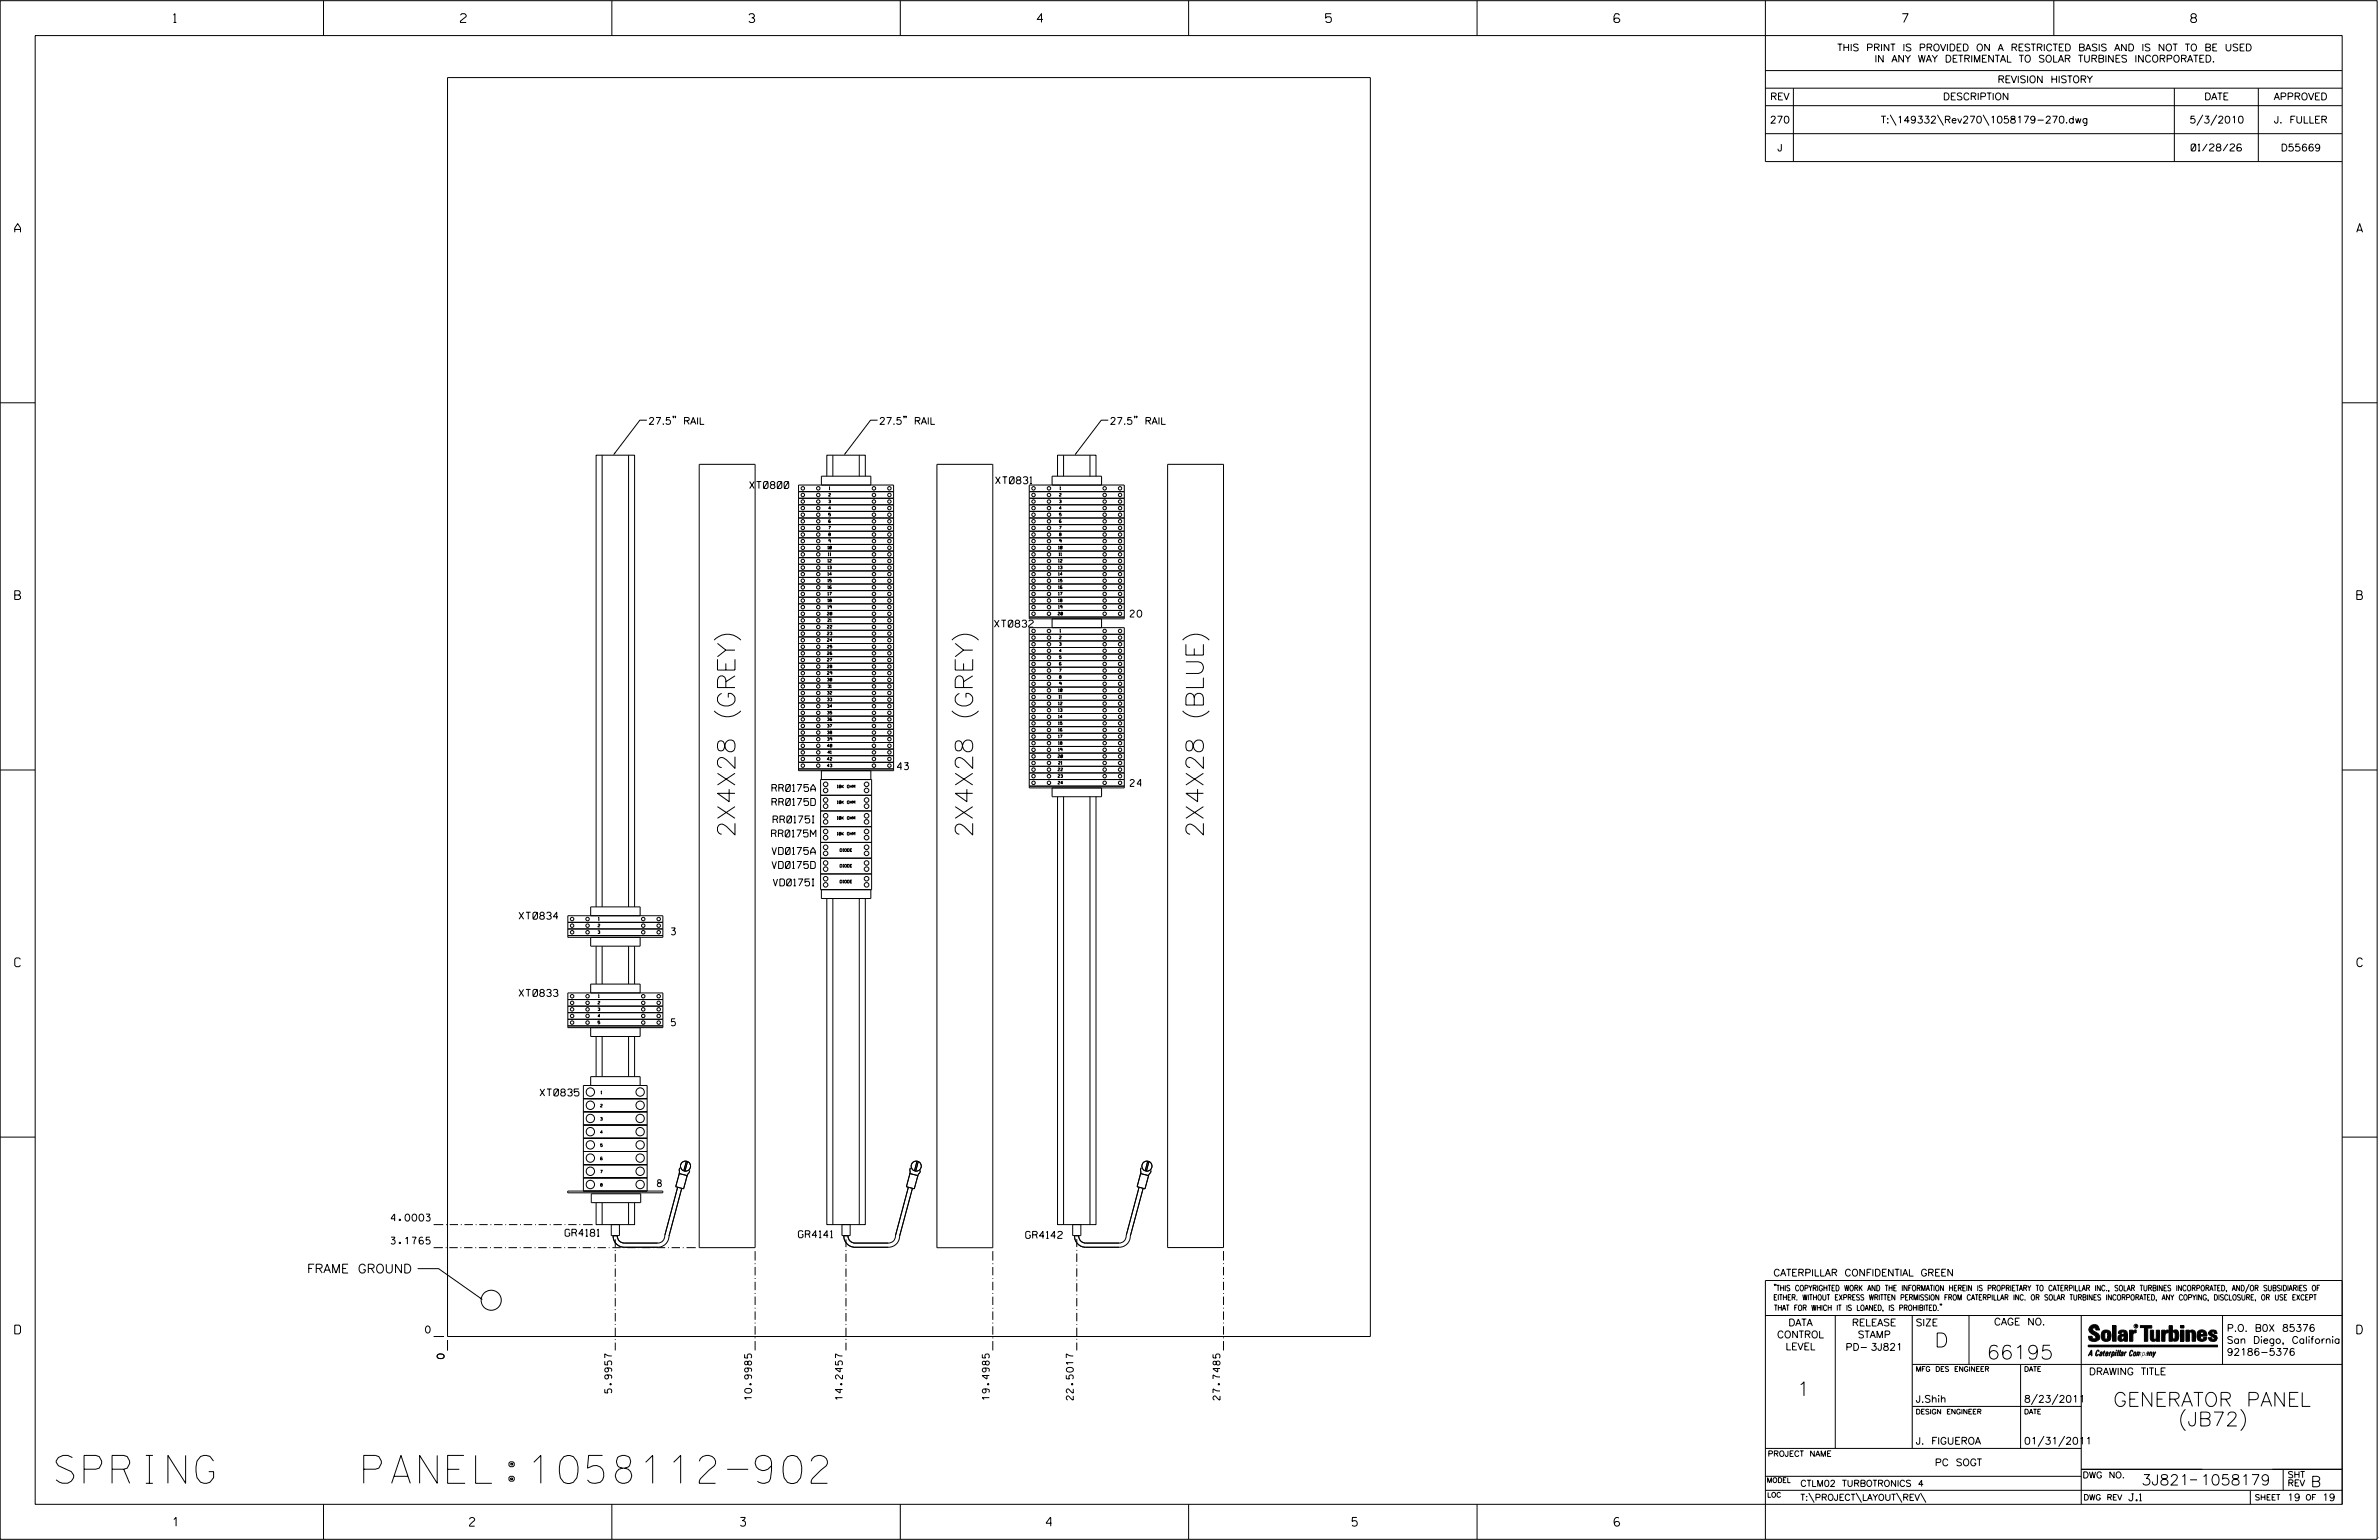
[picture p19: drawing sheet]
<svg xmlns="http://www.w3.org/2000/svg" width="864mm" height="559mm" viewBox="0 0 864 559" stroke-linecap="round" stroke-linejoin="round" font-family="sans-serif">
<defs><g id="words">
<g font-size="10.2">
<text x="20.4" y="538.2">SPRING</text>
<text x="132" y="538.2">PANEL:1058112-902</text>
</g>
<g font-size="6.3">
<text x="266.8" y="303.9" transform="rotate(-90 266.8 303.9)">2X4X28 (GREY)</text>
<text x="353.1" y="303.9" transform="rotate(-90 353.1 303.9)">2X4X28 (GREY)</text>
<text x="436.8" y="303.9" transform="rotate(-90 436.8 303.9)">2X4X28 (BLUE)</text>
</g>
<g font-size="5.1">
<text x="702.3" y="488.8">D</text>
<text x="721.2" y="493.2">66195</text>
<text x="652.2" y="506.5">1</text>
<text x="767.1" y="510.3">GENERATOR PANEL</text>
<text x="790.7" y="517.4">(JB72)</text>
</g>
<g font-size="3.8">
<text x="777.4" y="538.9">3J821</text>
<text x="798.8" y="538.9">1058179</text>
<text x="838.8" y="539.5">B</text>
</g>
<g font-size="3.2">
<text x="63" y="8.2">1</text>
<text x="167.2" y="8.2">2</text>
<text x="271.8" y="8.2">3</text>
<text x="376.5" y="8.2">4</text>
<text x="481.2" y="8.2">5</text>
<text x="690.6" y="8.2">7</text>
<text x="795.3" y="8.2">8</text>
<text x="5.4" y="84.3">A</text>
<text x="855.5" y="84.3">A</text>
<text x="5.4" y="217.5">B</text>
<text x="855.6" y="217.5">B</text>
<text x="5.4" y="350.8">C</text>
<text x="855.6" y="350.8">C</text>
<text x="111.5" y="461.9">FRAME GROUND</text>
<text x="5.4" y="484">D</text>
<text x="855.6" y="484">D</text>
<text x="62.8" y="553.8">1</text>
<text x="170.4" y="553.8">2</text>
<text x="268.8" y="553.8">3</text>
<text x="379.8" y="553.8">4</text>
<text x="490.8" y="553.8">5</text>
<text x="585.9" y="553.8">6</text>
</g>
<g font-size="2.5">
<text x="666.9" y="18.5">THIS PRINT IS PROVIDED ON A RESTRICTED BASIS AND IS NOT TO BE USED</text>
<text x="680.5" y="22.6">IN ANY WAY DETRIMENTAL TO SOLAR TURBINES INCORPORATED.</text>
<text x="725.1" y="30">REVISION HISTORY</text>
<text x="642.6" y="36.3">REV</text>
<text x="705.3" y="36.3">DESCRIPTION</text>
<text x="800.2" y="36.3">DATE</text>
<text x="825.4" y="36.3">APPROVED</text>
<text x="642.5" y="44.7">270</text>
<text x="682.8" y="44.7">T:\149332\Rev270\1058179-270.dwg</text>
<text x="794.8" y="44.7">5/3/2010</text>
<text x="825.5" y="44.7">J. FULLER</text>
<text x="645.2" y="54.8">J</text>
<text x="795.4" y="54.8">01/28/26</text>
<text x="827.9" y="54.8">D55669</text>
<text x="235.3" y="154">27.5&quot; RAIL</text>
<text x="319.1" y="154">27.5&quot; RAIL</text>
<text x="402.8" y="154">27.5&quot; RAIL</text>
<text x="272.1" y="177.3">XT0800</text>
<text x="361.4" y="175.5">XT0831</text>
<text x="361" y="227.6">XT0832</text>
<text x="410.2" y="223.9">20</text>
<text x="325.7" y="279.3">43</text>
<text x="280.2" y="287.2">RR0175A</text>
<text x="410.2" y="285.4">24</text>
<text x="280.2" y="292.3">RR0175D</text>
<text x="280.6" y="298.6">RR0175I</text>
<text x="280.1" y="303.7">RR0175M</text>
<text x="280.3" y="310">VD0175A</text>
<text x="280.3" y="315.1">VD0175D</text>
<text x="280.7" y="321.5">VD0175I</text>
<text x="188.4" y="333.6">XT0834</text>
<text x="243.7" y="339.2">3</text>
<text x="188.4" y="361.5">XT0833</text>
<text x="243.7" y="372.2">5</text>
<text x="196" y="397.7">XT0835</text>
<text x="238.6" y="430.6">8</text>
<text x="142" y="443.1">4.0003</text>
<text x="205.1" y="448.6">GR4181</text>
<text x="289.8" y="449.1">GR4141</text>
<text x="372.4" y="449.4">GR4142</text>
<text x="142" y="451.4">3.1765</text>
<text x="643.8" y="463">CATERPILLAR CONFIDENTIAL GREEN</text>
<text x="154.5" y="483.7">0</text>
<text x="645.1" y="485.5">CONTROL</text>
<text x="649.2" y="481.1">DATA</text>
<text x="672.3" y="481.1">RELEASE</text>
<text x="674.4" y="485.5">STAMP</text>
<text x="695.4" y="481.1">SIZE</text>
<text x="723.8" y="480.8">CAGE NO.</text>
<text x="808.4" y="483.1">P.O. B0X 85376</text>
<text x="648.2" y="489.8">LEVEL</text>
<text x="669.9" y="490">PD- 3J821</text>
<text x="808.4" y="487.5">San Diego, California</text>
<text x="808.4" y="491.8">92186-5376</text>
<text x="161.2" y="493" transform="rotate(-90 161.2 493)">0</text>
<text x="758.3" y="498.9">DRAWING TITLE</text>
<text x="222.1" y="505.5" transform="rotate(-90 222.1 505.5)">5.9957</text>
<text x="272.8" y="508" transform="rotate(-90 272.8 508)">10.9985</text>
<text x="305.8" y="508" transform="rotate(-90 305.8 508)">14.2457</text>
<text x="359.1" y="508" transform="rotate(-90 359.1 508)">19.4985</text>
<text x="389.6" y="508" transform="rotate(-90 389.6 508)">22.5017</text>
<text x="442.9" y="508" transform="rotate(-90 442.9 508)">27.7485</text>
<text x="695.4" y="508.9">J.Shih</text>
<text x="734.8" y="508.9">8/23/2011</text>
<text x="695.4" y="524.1">J. FIGUEROA</text>
<text x="734.8" y="524.1">01/31/2011</text>
<text x="702.4" y="531.9">PC SOGT</text>
<text x="772.8" y="544.6">J.1</text>
<text x="830.3" y="544.6">19</text>
<text x="843" y="544.6">19</text>
</g>
<g font-size="2.3">
<text x="653.5" y="539.4">CTLM02 TURBOTRONICS 4</text>
<text x="756" y="536.3">DWG NO.</text>
<text x="830.4" y="539.3">REV</text>
<text x="830.4" y="536.2">SHT</text>
<text x="653.5" y="544.5">T:\PROJECT\LAYOUT\REV\</text>
</g>
<g font-size="2">
<text x="643.8" y="468.4">&quot;THIS COPYRIGHTED WORK AND THE INFORMATION HEREIN IS PROPRIETARY TO CATERPILLAR INC., SOLAR TURBINES INCORPORATED, AND/OR SUBSIDIARIES OF</text>
<text x="643.8" y="471.8">EITHER. WITHOUT EXPRESS WRITTEN PERMISSION FROM CATERPILLAR INC. OR SOLAR TURBINES INCORPORATED, ANY COPYING, DISCLOSURE, OR USE EXCEPT</text>
<text x="644" y="475.6">THAT FOR WHICH IT IS LOANED, IS PROHIBITED.&quot;</text>
<text x="641.7" y="528.5">PROJECT NAME</text>
<text x="756.3" y="544.3">DWG REV</text>
<text x="818.5" y="544.3">SHEET</text>
<text x="836.9" y="544.3">OF</text>
</g>
<g font-size="1.8">
<text x="695.4" y="497.6">MFG DES ENGINEER</text>
<text x="734.8" y="497.6">DATE</text>
<text x="695.4" y="513.1">DESIGN ENGINEER</text>
<text x="734.8" y="513.1">DATE</text>
<text x="641.3" y="538">MODEL</text>
<text x="641.5" y="543.3">LOC</text>
</g>
<g font-size="1">
<text x="301" y="177.6">1</text>
<text x="384.7" y="177.6">1</text>
<text x="300.8" y="180">2</text>
<text x="300.8" y="182.4">3</text>
<text x="300.8" y="184.8">4</text>
<text x="384.6" y="180">2</text>
<text x="384.6" y="182.4">3</text>
<text x="384.6" y="184.8">4</text>
<text x="300.8" y="187.2">5</text>
<text x="384.6" y="187.2">5</text>
<text x="300.8" y="192">7</text>
<text x="300.8" y="194.4">8</text>
<text x="300.8" y="196.8">9</text>
<text x="384.6" y="192">7</text>
<text x="384.6" y="194.4">8</text>
<text x="384.6" y="196.8">9</text>
<text x="300.5" y="199.2">10</text>
<text x="300.5" y="204">12</text>
<text x="300.7" y="201.6">11</text>
<text x="384.2" y="199.2">10</text>
<text x="384.2" y="204">12</text>
<text x="384.4" y="201.6">11</text>
<text x="300.5" y="206.4">13</text>
<text x="300.5" y="208.8">14</text>
<text x="384.2" y="206.4">13</text>
<text x="384.2" y="208.8">14</text>
<text x="300.5" y="211.2">15</text>
<text x="300.5" y="213.6">16</text>
<text x="300.5" y="216">17</text>
<text x="384.2" y="211.2">15</text>
<text x="384.2" y="213.6">16</text>
<text x="384.2" y="216">17</text>
<text x="300.5" y="218.4">18</text>
<text x="300.5" y="220.8">19</text>
<text x="384.2" y="218.4">18</text>
<text x="384.2" y="220.8">19</text>
<text x="300.3" y="223.2">20</text>
<text x="300.3" y="228">22</text>
<text x="300.5" y="225.6">21</text>
<text x="384.1" y="223.2">20</text>
<text x="300.3" y="230.4">23</text>
<text x="300.3" y="232.7">24</text>
<text x="384.6" y="231.8">2</text>
<text x="384.7" y="229.4">1</text>
<text x="300.3" y="235.1">25</text>
<text x="300.3" y="237.5">26</text>
<text x="300.3" y="239.9">27</text>
<text x="384.6" y="234.2">3</text>
<text x="384.6" y="236.6">4</text>
<text x="384.6" y="239">5</text>
<text x="300.3" y="242.3">28</text>
<text x="300.3" y="244.7">29</text>
<text x="300.3" y="247.1">30</text>
<text x="300.3" y="251.9">32</text>
<text x="300.5" y="249.5">31</text>
<text x="384.2" y="251">10</text>
<text x="384.6" y="246.2">8</text>
<text x="384.6" y="248.6">9</text>
<text x="300.3" y="254.3">33</text>
<text x="300.3" y="256.7">34</text>
<text x="384.2" y="255.8">12</text>
<text x="384.4" y="253.4">11</text>
<text x="300.3" y="259.1">35</text>
<text x="300.3" y="261.5">36</text>
<text x="300.3" y="263.9">37</text>
<text x="384.2" y="258.1">13</text>
<text x="384.2" y="260.5">14</text>
<text x="384.2" y="262.9">15</text>
<text x="300.3" y="266.3">38</text>
<text x="300.3" y="268.7">39</text>
<text x="384.2" y="265.3">16</text>
<text x="384.2" y="267.7">17</text>
<text x="300.3" y="271.1">40</text>
<text x="300.3" y="275.9">42</text>
<text x="300.5" y="273.5">41</text>
<text x="384.1" y="274.9">20</text>
<text x="384.2" y="270.1">18</text>
<text x="384.2" y="272.5">19</text>
<text x="300.3" y="278.3">43</text>
<text x="384.1" y="279.7">22</text>
<text x="384.2" y="277.3">21</text>
<text x="303.9" y="285.9">10K OHM</text>
<text x="384.1" y="282.1">23</text>
<text x="384.1" y="284.5">24</text>
<text x="303.9" y="291.6">10K OHM</text>
<text x="303.9" y="297.3">10K OHM</text>
<text x="303.9" y="303">10K OHM</text>
<text x="305" y="309">DIODE</text>
<text x="305" y="314.7">DIODE</text>
<text x="305" y="320.4">DIODE</text>
<text x="217.2" y="333.9">1</text>
<text x="217.1" y="336.3">2</text>
<text x="217.1" y="338.7">3</text>
<text x="217.1" y="364.3">2</text>
<text x="217.2" y="361.9">1</text>
<text x="217.1" y="366.7">3</text>
<text x="217.1" y="369.1">4</text>
<text x="217.1" y="371.5">5</text>
<text x="218" y="401.7">2</text>
<text x="218.2" y="396.9">1</text>
<text x="218" y="406.5">3</text>
<text x="218" y="411.3">4</text>
<text x="218" y="416.1">5</text>
<text x="218" y="425.7">7</text>
<text x="218" y="430.5">8</text>
</g>
<text font-size=".9" x="775.1" y="481.7">R</text>
</g></defs>
<g fill="none" stroke="#000" stroke-width=".36">
<path d="M.1 .2h862.8v558.4h-862.8zM12.8 12.9h837.4v533h-837.4zM117.4 .2v12.7M222.1 .2v12.7M326.8 .2v12.7M431.5 .2v12.7M536.2 .2v12.7M587.9 5.5l-.5-.5h-1l-.5 1v1.7l.5 .4h1l.6-.4v-.6l-.6-.5h-1l-.5 .5M640.9 .2v58.4h209.3M745.6 .2v12.7M162.5 28.2h335v456.8h-335zM640.9 25.6h209.3"/>
<path d="M640.9 32h209.3M640.9 38.3h209.3M651 32v26.6M789.3 32v26.6M819.8 32v26.6M640.9 48.5h209.3M686.2 41.7l2.1 3.8M703.3 41.7l2.2 3.8M719.9 41.7l2.1 3.8M799.6 41.7l-2.1 3.8M804.7 41.7l-2.2 3.8M.1 146.2h12.7"/>
<path d="M234.8 152.5h-2.5l-9.5 12.5M244.5 151.1h-.2h.2l-.2 .6M245.3 151.1h-.3h.3l-.3 .6M318.6 152.5h-2.6l-9.5 12.5M328.3 151.1h-.3h.3l-.3 .6M329 151.1h-.2h.2l-.2 .6M402.3 152.5h-2.5l-9.5 12.5M412 151.1h-.2h.2l-.2 .6M412.8 151.1h-.3h.3l-.3 .6M850.2 146.2h12.7M218.6 165.2v163.9M228.2 165.2v163.9"/>
<path d="M253.8 168.5h20.3v284.2h-20.3zM289.9 178.4h34.5M298.2 176v-3.2h17.9v3.2M300.1 172.8v-7.6h14v7.6M302.3 165.2v7.6M311.9 165.2v7.6M340.1 168.5h20.3v284.3h-20.3zM373.6 178.4h34.5M381.9 176v-3.2h18v3.2M383.9 172.8v-7.6h14v7.6M386.1 165.2v7.6M395.7 165.2v7.6"/>
<path d="M423.9 168.5h20.2v284.2h-20.2zM289.9 180.8h34.5M289.9 183.2h34.5M289.9 185.6h34.5M289.9 188h34.5M289.9 190.4h34.5M289.9 192.8h34.5M289.9 195.2h34.5M289.9 197.6h34.5M289.9 200h34.5M301.4 188.8l-.4-.2-.2 .3v.6l.5 .1v-.5l-.5 .2M373.6 180.8h34.5"/>
<path d="M373.6 183.2h34.5M373.6 185.6h34.5M373.6 188h34.5M373.6 190.4h34.5M373.6 192.8h34.5M373.6 195.2h34.5M373.6 197.6h34.5M373.6 200h34.5M385.2 188.8l-.5-.2-.1 .3v.6l.5 .1v-.5l-.5 .2M289.9 202.4h34.5M289.9 204.8h34.5M289.9 207.2h34.5"/>
<path d="M289.9 209.5h34.5M289.9 211.9h34.5M289.9 214.3h34.5M289.9 216.7h34.5M289.9 219.1h34.5M373.6 202.4h34.5M373.6 204.8h34.5M373.6 207.2h34.5M373.6 209.5h34.5M373.6 211.9h34.5M373.6 214.3h34.5M373.6 216.7h34.5"/>
<path d="M373.6 219.1h34.5M259.3 232.3a6.5 6.5 0 0 1 9.6 0M289.9 221.5h34.5M289.9 223.9h34.5M289.9 226.3h34.5M289.9 228.7h34.5M289.9 231.1h34.5M289.9 233.5h34.5M289.9 235.9h34.5M289.9 238.3h34.5M345.5 232.3a6.5 6.5 0 0 1 9.7 0M373.6 224.5h34.5v-48.5h-34.5v48.6"/>
<path d="M373.6 221.5h34.5M373.6 223.9h34.5M373.6 230.2h34.5M373.6 232.6h34.5M373.6 234.9h34.5M373.6 237.3h34.5M373.6 239.7h34.5M381.9 224.5v3.3M399.9 224.5v3.3M429.3 232.3a6.5 6.5 0 0 1 9.7 0M259.3 258a6.5 6.5 0 0 0 9.6 0M289.9 240.7h34.5"/>
<path d="M289.9 243.1h34.5M289.9 245.5h34.5M289.9 247.9h34.5M289.9 250.3h34.5M289.9 252.7h34.5M289.9 255.1h34.5M289.9 257.5h34.5M289.9 259.9h34.5M345.5 258a6.5 6.5 0 0 0 9.7 0M373.6 242.1h34.5M373.6 244.5h34.5M373.6 246.9h34.5"/>
<path d="M373.6 249.3h34.5M373.6 251.7h34.5M373.6 254.1h34.5M373.6 256.5h34.5M373.6 258.9h34.5M384.6 242.7h.6l-.5 1.1M385.2 240.5l-.5-.2-.1 .9h.6l-.1-.3-.5 .2M429.3 258a6.5 6.5 0 0 0 9.7 0M.1 279.4h12.7M289.9 279h34.5M289.9 279.6h34.5v-103.6h-34.5v103.7M289.9 262.2h34.5"/>
<path d="M289.9 264.6h34.5M289.9 267h34.5M289.9 269.4h34.5M289.9 271.8h34.5M289.9 274.2h34.5M289.9 276.6h34.5M298.2 279.6v3.3M316.1 279.6v3.3M373.6 261.3h34.5M373.6 263.7h34.5M373.6 266.1h34.5M373.6 268.5h34.5"/>
<path d="M373.6 270.9h34.5M373.6 273.3h34.5M373.6 275.7h34.5M373.6 278.1h34.5M850.2 279.4h12.7M297.9 282.9h18.5v39.9h-18.5zM297.9 288.6h18.5M297.9 294.3h18.5M297.9 300h18.5M373.6 285.9h34.5v-58.1h-34.5v58.1M373.6 285.3h34.5M373.6 282.9h34.5"/>
<path d="M373.6 280.5h34.5M381.9 285.9v3.2h18v-3.2M383.9 289.1v155.3h14v-155.3M386.1 289.1v155.3M395.7 289.1v155.3M297.9 305.7h18.5M297.9 311.4h18.5M297.9 317.1h18.5M206.1 339.5h34.5M206.1 332.3h34.5v7.8h-34.5zM206.1 334.7h34.5M206.1 337.1h34.5"/>
<path d="M216.4 329.1v-163.9h14v163.9M232.4 332.3v-3.2h-18v3.2M300.1 326v118.4h14v-118.4M302.3 326v118.4M311.9 326v118.4M316.1 322.8v3.2h-17.9v-3.2M216.4 343.3v13.8M218.6 343.3v13.8M228.2 343.3v13.8M230.4 343.3v13.8M232.4 340.1v3.2h-18v-3.2M206.1 372.3h34.5"/>
<path d="M206.1 360.3h34.5v12.6h-34.5zM206.1 362.7h34.5M206.1 365.1h34.5M206.1 367.5h34.5M206.1 369.9h34.5M214.4 360.3v-3.2h18v3.2M214.4 372.9v3.2h18v-3.2M216.4 376.1v14.6M218.6 376.1v14.6M228.2 376.1v14.6M230.4 376.1v14.6M211.8 398.7h23.1"/>
<path d="M232.4 393.9v-3.2h-18v3.2M.1 412.6h12.7M211.8 403.4h23.1M211.8 408.2h23.1M211.8 413h23.1M211.8 417.8h23.1M850.2 412.6h12.7M206.1 432.8h34.5v-.6h-34.5v.7M211.8 432.2v-38.3h23.1v38.3M211.8 422.6h23.1M211.8 427.4h23.1M214.6 433.2h18v3.2h-18z"/>
<path d="M216.4 436.4v8h14v-8M218.6 436.4v8M218.6 420l-.4-.2-.2 .4v.5l.5 .2v-.5l-.5 .1M228.2 436.4v8M246 430.8l-4.6 17.3a2.69 2.69 0 0 1-2.6 3h-12.2a2.53 2.53 0 0 1-2.5-2.6h-1.5a4.1 4.1 0 0 0 4 4.1h12.2a4.1 4.1 0 0 0 4.1-4.1l4.6-17.3M246.6 425.8l2.8 .8-1.3 4.8-2.8-.8zM246.7 423.8l-.2 2.2M249.2 421.4l-1 3.5M249.6 421.5l-1 3.5M250.4 424.7l-1 2.1M329.7 430.8l-4.6 17.3a2.69 2.69 0 0 1-2.6 3h-12.1a2.53 2.53 0 0 1-2.6-2.6h-1.5a4.1 4.1 0 0 0 4.1 4.1h12.1a4 4 0 0 0 4.1-4.1l4.6-17.3M330.3 425.8l2.9 .8-1.3 4.8-2.9-.8z"/>
<path d="M330.5 423.8l-.2 2.2M332.9 421.4l-.9 3.5M333.3 421.5l-.9 3.5M334.1 424.7l-1 2.1M413.5 430.8l-4.6 17.3a2.69 2.69 0 0 1-2.6 3h-12.2a2.53 2.53 0 0 1-2.5-2.6h-1.5a4.1 4.1 0 0 0 4 4.1h12.2a4 4 0 0 0 4-4.1l4.7-17.3M414.1 425.8l2.8 .8-1.3 4.8-2.8-.8zM414.2 423.8l-.2 2.2M416.6 421.4l-.9 3.5M417.1 421.5l-1 3.5M417.9 424.7l-1 2.1M157.4 444.4h3.5M157.4 452.7h3.4"/>
<path d="M161.8 452.7h.3M161.9 444.4h.3M163.1 452.7h3.1M163.2 444.4h3.1M167.1 452.7h.4M167.3 444.4h.3M168.5 452.7h3M168.6 444.4h3.1M172.5 452.7h.4M172.7 444.4h.3M173.8 452.7h3.1M174 444.4h3"/>
<path d="M177.9 452.7h.3M178 444.4h.4M179.2 452.7h3.1M179.4 444.4h3M183.3 452.7h.3M183.4 444.4h.3M184.6 452.7h3.1M184.7 444.4h3.1M188.7 452.7h.3M188.8 444.4h.3M190 452.7h3M190.1 444.4h3.1"/>
<path d="M194.1 452.7h.3M194.2 444.4h.3M195.4 452.7h3M195.5 444.4h3M199.5 452.7h.2M199.6 444.4h.3M200.8 452.7h3M200.9 444.4h3M204.8 452.7h.3M205 444.4h.2M206.1 452.7h3.1M206.3 444.4h3"/>
<path d="M210.2 452.7h.3M210.3 444.4h.3M211.5 452.7h3.1M211.7 444.4h3.4M215.6 452.7h.3M216.9 452.7h3.1M221 452.7h.3M221.9 444.4h3v3.9h-3zM222.3 452.7h3M223.3 449.7v2.8M223.3 453.6v.3M223.3 454.9v3"/>
<path d="M223.3 459v.2M226.3 452.7h.4M227.6 452.7h3.1M231.7 452.7h.3M233 452.7h3.1M237.1 452.7h.3M238.4 452.7h3.1M242.5 452.7h.3M243.8 452.7h3M247.9 452.7h.3M249.2 452.7h3.4M274.1 454v3.4"/>
<path d="M274.1 458.4v.3M274.1 459.7v3.1M305.6 444.4h3v3.9h-3zM307.1 449.7v2.8M307.1 453.6v.3M307.1 454.9v3M307.1 459v.2M360.4 454v3.4M360.4 458.4v.3M360.4 459.7v3.1M389.4 444.4h3v3.9h-3zM390.9 449.6v2.9"/>
<path d="M390.9 453.5v.3M390.9 454.8v3.1M390.9 458.9v.3M444.1 454v3.4M444.1 458.4v.3M444.1 459.7v3M151.6 460.3h7.6l15.9 11.2M223.3 460.3v3M223.3 464.3v.3M223.3 465.7v3M223.3 469.7v.3M223.3 471v3.1"/>
<path d="M223.3 475.1v.3M223.3 476.4v3.1M274.1 463.8v.3M274.1 465.1v3M274.1 469.2v.3M274.1 470.5v3M274.1 474.5v.3M274.1 475.9v3M274.1 479.9v.3M307.1 460.3v3M307.1 464.3v.3M307.1 465.7v3"/>
<path d="M307.1 469.7v.3M307.1 471v3.1M307.1 475.1v.3M307.1 476.4v3.1M360.4 463.8v.3M360.4 465.1v3.1M360.4 469.2v.3M360.4 470.5v3M360.4 474.6v.3M360.4 475.9v3M360.4 479.9v.3M390.9 460.2v3.1"/>
<path d="M390.9 464.3v.3M390.9 465.6v3.1M390.9 469.7v.3M390.9 471v3M390.9 475.1v.3M390.9 476.4v3M444.1 463.8v.3M444.1 465.1v3M444.1 469.2v.2M444.1 470.5v3M444.1 474.5v.3M444.1 475.9v3"/>
<path d="M444.1 479.9v.3M640.9 477.3h209.3M644.2 466.1l-.1 .4M644.7 466.1l-.2 .4M666.2 477.3v48.3M694.2 477.3v48.3M704.4 473.3l-.1 .4M704.8 473.3l-.1 .4M714.8 477.3v17.8M755.5 477.3v68.6M806.8 477.3v17.8M816.5 466l-1.4 3.1"/>
<path d="M850.2 464.6h-209.3v94M850.2 464.8v81.1M157.4 485h3.8M162.5 486.2v3.8M223.3 480.5v.3M223.3 481.8v3M223.3 485.8v.4M223.3 487.2v2.8M274.1 481.2v3.1M274.1 485.3v.3M274.1 486.6v3.4M307.1 480.5v.3"/>
<path d="M307.1 481.8v3M307.1 485.8v.4M307.1 487.2v2.8M360.4 481.3v3M360.4 485.3v.3M360.4 486.6v3.4M390.9 480.4v.3M390.9 481.8v3M390.9 485.8v.3M390.9 487.2v2.8M444.1 481.2v3.1M444.1 485.3v.3"/>
<path d="M444.1 486.6v3.4M694.2 495.1h156M733.5 495.1v30.5M758.6 481.4a2.02 2.02 0 0 1 3.1-.1l.5 1.3h-1.3l-.2-.6-.4-.2-.6 .1-.1 .4 .4 .7a2.46 2.46 0 0 1 2.2 2.9 2.83 2.83 0 0 1-3.8 .3l-.3-1.3h1.3l.2 .7 .6 .3 .5-.2 .2-.5-.4-.6-1.9-1.2-.4-.9zM759.2 491.3h-.7l.7-1.2v1.9h.2l-.1-2.1-1.3 2.1 .5-.5h.7M761.3 490l.3-.2 .4 .3-.1 .3-.3-.4-.4 .3-.3 1.6h.4l.4-.5-.3 .6-.4 .1-.3-.4zM762.6 490.6l.5-.1-.1 1.4h-.9a.74 .74 0 0 1 .9-.8l-.3 .7-.5 .1 .2-.5 .6-.2v-.5l-.7 .2zM763 483.2a2.17 2.17 0 0 1 3.1 0l.3 1.4-.3 1.5a2.17 2.17 0 0 1-3.1 0l-.3-1.5zM763.6 490.5l.4-.4 .2 .6h-.3l-.3 .9 .2 .4-.3-.1zM764.1 483.7l.5-.4 .4 .3v2.2l-.4 .2-.5-.2zM764.6 491.1l.6 .2v-.7l-.4-.1-.4 .6-.1 .8h.6M764.6 491.1l-.1 .8h.4"/>
<path d="M764.6 482.6v.8M764.8 490.7l.4 .1v.3h-.6zM765 491.5l-.1 .4zM766 490.5l-.5 1.5zM766 490.8l.4-.3-.4 .4M766.9 481h1.3v5.7h-1.3zM767 490.8l.5 .1-.3 .8-.4 .2zM767.3 490.5h-.5l-.5 2M767.3 490.5a.8 .8 0 0 1 .2 1 .8 .8 0 0 1-.9 .4l-.1 .6M767.3 490.5l-.1 .2M768.1 490.5l-.4 1.5zM768.2 489.9h.3l-.1 .2h-.2z"/>
<path d="M769 489.9l-.5 2.1zM769.7 489.9l-.6 2.1zM770.1 491.4l.5-.3-.5 .8zM770.4 491.9h.1M770.6 491.1l.1-.4-.7 .2 .1-.3 .6-.1 .2 .3-.5 1.1M770.6 491.1a.74 .74 0 0 0-.8 .8h.6M771 484.8h-.7l-.3 .6 .4 .7 .5-.3 .1-2.4h-.8l-.1 .4h-1.2a1.71 1.71 0 0 1 1.8-1.3 1.71 1.71 0 0 1 1.6 1.4v2.8h-1.1l-.1-.6M771 484.2l-1.5 .1a1.41 1.41 0 0 0 0 2.4l.5 .1 1.1-.7M771.2 486.1h-.1M771.4 490.5l.1 .3 .4-.3-.9 1.5zM771.5 490.8h.1M773 482.7h1.2v.5l.5-.5 .7-.1v1h-.6l-.5 .4-.1 2.7h-1.2z"/>
<path d="M773.3 490.3l.6-.4 .4 .2-.1 .4-.3-.4a1.28 1.28 0 0 0-.5 1.8l.6-.4-.1 .4-.8 .1zM774.7 490.8l.5-.3a.88 .88 0 0 1 .2 .9 .88 .88 0 0 1-.7 .7l-.2-.2zM774.8 490.9h.5l-.3 1h-.3l-.2-.2zM775.2 490.5l-.1 .2M776.8 481h4.3v.9h-1.5v4.8h-1.3M776.8 490.6l-.8 .2v-.3l-.4 1.5 .8-1.3v1.3l.3-1.2M779.3 491.1h.4M779.6 490.5h.3l-.3 1.4M779.6 490.7h.2l-.1 .4M779.7 491.1l-.1 .4M779.7 491.1l-.4 .2M780.1 492l.4-1.5 .1 .3 .3-.3 .3 .2-.3 1.3v-1.3l-.7 1.3"/>
<path d="M780.6 482.7h1.2v2.7l.1 .4 .4 .3 .4-.7v-2.7h1.2l.1 4h-1.3v-.5l-1.1 .6-.7-.3-.3-.7zM781.6 492.5l1-2-.8 1.3-.2-1.3-.2 2M784.7 482.7h1.2v.5l.5-.5 .7-.1v1h-.5l-.6 .4-.1 2.7h-1.2zM787.4 481h1.2v2a1.4 1.4 0 0 1 2.2 .2l.1 1.4-.4 1.9-1.5 .1-.4-.5v-1l.5 .9 .5-.3v-2.1l-.5-.4-.5 .7v2.8h-1.2zM791.5 482.7h1.3v4h-1.3zM791.5 481h1.3v.9h-1.3zM793.5 482.7h1.3v.4l.7-.5 1.1 .2 .4 .6v3.3h-1.2l-.3-3.4-.7 .2v3.2h-1.3zM794.8 483.1h.1M797.7 483.2a1.92 1.92 0 0 1 2.4-.5 1.92 1.92 0 0 1 1 2.1h-2.3v.8l.6 .5 .5-.3v-.5h1.2a1.83 1.83 0 0 1-2.1 1.4 1.83 1.83 0 0 1-1.5-2.1zM798.8 484.2v.6M799.1 483.4h.6l.2 .8h-1.1zM804.6 482.9a1.84 1.84 0 0 0-2.9 .8 3.3 3.3 0 0 0 2.2 1.9l-.5 .5-.4-.3-.1-.4h-1.2l.1 .6a1.92 1.92 0 0 0 2.9 .4"/>
<path d="M804.9 483.8h-1.2l-.2-.6-.5 .1-.1 .3 .1 .3 1.8 .9M805.1 488.1h-47.1v.6h47.1M694.2 510.3h61.3M739.6 505.8l-2.2 3.9M747.1 505.8l-2.2 3.9M793.3 511.4a5.2 5.2 0 0 0 0 7.7M813.4 511.4a5.2 5.2 0 0 1 0 7.7M640.9 525.6h114.6M640.9 535.7h114.6M742 521.1l-2.2 3.8M749.5 521.1l-2.2 3.8M755.5 533.2h94.7"/>
<path d="M795 537h2.6M828.8 533.2v7.6M117.4 545.9v12.7M222.1 545.9v12.7M326.8 545.9v12.7M431.5 545.9v12.7M536.2 545.9v12.7M640.9 540.8h209.3M656.6 541.7l2 3.5M673.8 541.7l1.9 3.5M688.4 541.7l2 3.5M697.2 541.7l1.9 3.5"/>
<path d="M816.9 541v4.9M863.5 558h.1"/>
<circle cx="291.4" cy="179.6" r=".64"/>
<circle cx="291.4" cy="177.2" r=".64"/>
<circle cx="297" cy="179.6" r=".64"/>
<circle cx="297" cy="177.2" r=".64"/>
<circle cx="317.3" cy="177.2" r=".64"/>
<circle cx="317.3" cy="179.6" r=".64"/>
<circle cx="322.9" cy="177.2" r=".64"/>
<circle cx="322.9" cy="179.6" r=".64"/>
<circle cx="375.2" cy="177.2" r=".64"/>
<circle cx="375.2" cy="179.6" r=".64"/>
<circle cx="380.8" cy="179.6" r=".64"/>
<circle cx="380.8" cy="177.2" r=".64"/>
<circle cx="401" cy="177.2" r=".64"/>
<circle cx="401" cy="179.6" r=".64"/>
<circle cx="406.6" cy="177.2" r=".62"/>
<circle cx="406.6" cy="179.6" r=".62"/>
<circle cx="291.4" cy="184.4" r=".64"/>
<circle cx="291.4" cy="186.8" r=".64"/>
<circle cx="291.4" cy="196.4" r=".64"/>
<circle cx="291.4" cy="189.2" r=".64"/>
<circle cx="291.4" cy="191.6" r=".64"/>
<circle cx="291.4" cy="198.8" r=".64"/>
<circle cx="291.4" cy="194" r=".64"/>
<circle cx="291.4" cy="182" r=".63"/>
<circle cx="297" cy="191.6" r=".64"/>
<circle cx="297" cy="194" r=".64"/>
<circle cx="297" cy="198.8" r=".64"/>
<circle cx="297" cy="196.4" r=".64"/>
<circle cx="297" cy="184.4" r=".64"/>
<circle cx="297" cy="189.2" r=".64"/>
<circle cx="297" cy="186.8" r=".64"/>
<circle cx="297" cy="182" r=".63"/>
<circle cx="317.3" cy="194" r=".64"/>
<circle cx="317.3" cy="198.8" r=".64"/>
<circle cx="317.3" cy="186.8" r=".64"/>
<circle cx="317.3" cy="196.4" r=".64"/>
<circle cx="317.3" cy="189.2" r=".64"/>
<circle cx="317.3" cy="191.6" r=".64"/>
<circle cx="317.3" cy="184.4" r=".64"/>
<circle cx="317.3" cy="182" r=".63"/>
<circle cx="322.9" cy="194" r=".64"/>
<circle cx="322.9" cy="191.6" r=".64"/>
<circle cx="322.9" cy="198.8" r=".64"/>
<circle cx="322.9" cy="196.4" r=".64"/>
<circle cx="322.9" cy="189.2" r=".64"/>
<circle cx="322.9" cy="186.8" r=".64"/>
<circle cx="322.9" cy="184.4" r=".64"/>
<circle cx="322.9" cy="182" r=".63"/>
<circle cx="375.2" cy="186.8" r=".64"/>
<circle cx="375.2" cy="184.4" r=".64"/>
<circle cx="375.2" cy="191.6" r=".64"/>
<circle cx="375.2" cy="198.8" r=".64"/>
<circle cx="375.2" cy="196.4" r=".64"/>
<circle cx="375.2" cy="189.2" r=".64"/>
<circle cx="375.2" cy="194" r=".64"/>
<circle cx="375.2" cy="182" r=".63"/>
<circle cx="380.8" cy="186.8" r=".64"/>
<circle cx="380.8" cy="191.6" r=".64"/>
<circle cx="380.8" cy="184.4" r=".64"/>
<circle cx="380.8" cy="189.2" r=".64"/>
<circle cx="380.8" cy="196.4" r=".64"/>
<circle cx="380.8" cy="194" r=".64"/>
<circle cx="380.8" cy="198.8" r=".64"/>
<circle cx="380.8" cy="182" r=".63"/>
<circle cx="401" cy="189.2" r=".64"/>
<circle cx="401" cy="191.6" r=".64"/>
<circle cx="401" cy="184.4" r=".64"/>
<circle cx="401" cy="194" r=".64"/>
<circle cx="401" cy="186.8" r=".64"/>
<circle cx="401" cy="198.8" r=".64"/>
<circle cx="401" cy="196.4" r=".64"/>
<circle cx="401" cy="182" r=".63"/>
<circle cx="406.6" cy="186.8" r=".62"/>
<circle cx="406.6" cy="184.4" r=".62"/>
<circle cx="406.6" cy="196.4" r=".62"/>
<circle cx="406.6" cy="189.2" r=".62"/>
<circle cx="406.6" cy="191.6" r=".62"/>
<circle cx="406.6" cy="194" r=".62"/>
<circle cx="406.6" cy="198.8" r=".62"/>
<circle cx="406.6" cy="182" r=".61"/>
<circle cx="291.4" cy="215.5" r=".64"/>
<circle cx="291.4" cy="217.9" r=".64"/>
<circle cx="291.4" cy="210.7" r=".64"/>
<circle cx="291.4" cy="201.2" r=".64"/>
<circle cx="291.4" cy="203.6" r=".64"/>
<circle cx="291.4" cy="206" r=".64"/>
<circle cx="291.4" cy="213.1" r=".64"/>
<circle cx="291.4" cy="208.3" r=".63"/>
<circle cx="297" cy="203.6" r=".64"/>
<circle cx="297" cy="210.7" r=".64"/>
<circle cx="297" cy="206" r=".64"/>
<circle cx="297" cy="201.2" r=".64"/>
<circle cx="297" cy="213.1" r=".64"/>
<circle cx="297" cy="215.5" r=".64"/>
<circle cx="297" cy="217.9" r=".64"/>
<circle cx="297" cy="208.3" r=".63"/>
<circle cx="317.3" cy="201.2" r=".64"/>
<circle cx="317.3" cy="210.7" r=".64"/>
<circle cx="317.3" cy="217.9" r=".64"/>
<circle cx="317.3" cy="206" r=".64"/>
<circle cx="317.3" cy="213.1" r=".64"/>
<circle cx="317.3" cy="215.5" r=".64"/>
<circle cx="317.3" cy="203.6" r=".64"/>
<circle cx="317.3" cy="208.3" r=".63"/>
<circle cx="322.9" cy="213.1" r=".64"/>
<circle cx="322.9" cy="215.5" r=".64"/>
<circle cx="322.9" cy="206" r=".64"/>
<circle cx="322.9" cy="217.9" r=".64"/>
<circle cx="322.9" cy="210.7" r=".64"/>
<circle cx="322.9" cy="201.2" r=".64"/>
<circle cx="322.9" cy="203.6" r=".64"/>
<circle cx="322.9" cy="208.3" r=".63"/>
<circle cx="375.2" cy="217.9" r=".64"/>
<circle cx="375.2" cy="206" r=".64"/>
<circle cx="375.2" cy="213.1" r=".64"/>
<circle cx="375.2" cy="201.2" r=".64"/>
<circle cx="375.2" cy="215.5" r=".64"/>
<circle cx="375.2" cy="203.6" r=".64"/>
<circle cx="375.2" cy="210.7" r=".64"/>
<circle cx="375.2" cy="208.3" r=".63"/>
<circle cx="380.8" cy="217.9" r=".64"/>
<circle cx="380.8" cy="201.2" r=".64"/>
<circle cx="380.8" cy="203.6" r=".64"/>
<circle cx="380.8" cy="206" r=".64"/>
<circle cx="380.8" cy="213.1" r=".64"/>
<circle cx="380.8" cy="215.5" r=".64"/>
<circle cx="380.8" cy="210.7" r=".64"/>
<circle cx="380.8" cy="208.3" r=".63"/>
<circle cx="401" cy="203.6" r=".64"/>
<circle cx="401" cy="210.7" r=".64"/>
<circle cx="401" cy="217.9" r=".64"/>
<circle cx="401" cy="213.1" r=".64"/>
<circle cx="401" cy="201.2" r=".64"/>
<circle cx="401" cy="215.5" r=".64"/>
<circle cx="401" cy="206" r=".64"/>
<circle cx="401" cy="208.3" r=".63"/>
<circle cx="406.6" cy="217.9" r=".62"/>
<circle cx="406.6" cy="215.5" r=".62"/>
<circle cx="406.6" cy="201.1" r=".62"/>
<circle cx="406.6" cy="213.1" r=".62"/>
<circle cx="406.6" cy="205.9" r=".62"/>
<circle cx="406.6" cy="203.5" r=".62"/>
<circle cx="406.6" cy="210.7" r=".62"/>
<circle cx="406.6" cy="208.3" r=".61"/>
<circle cx="291.4" cy="232.3" r=".64"/>
<circle cx="291.4" cy="239.5" r=".64"/>
<circle cx="291.4" cy="229.9" r=".64"/>
<circle cx="291.4" cy="237.1" r=".64"/>
<circle cx="291.4" cy="227.5" r=".64"/>
<circle cx="291.4" cy="225.1" r=".64"/>
<circle cx="291.4" cy="222.7" r=".64"/>
<circle cx="291.4" cy="220.3" r=".64"/>
<circle cx="291.4" cy="234.7" r=".63"/>
<circle cx="297" cy="220.3" r=".64"/>
<circle cx="297" cy="237.1" r=".64"/>
<circle cx="297" cy="239.5" r=".64"/>
<circle cx="297" cy="225.1" r=".64"/>
<circle cx="297" cy="227.5" r=".64"/>
<circle cx="297" cy="232.3" r=".64"/>
<circle cx="297" cy="229.9" r=".64"/>
<circle cx="297" cy="222.7" r=".64"/>
<circle cx="297" cy="234.7" r=".63"/>
<circle cx="317.3" cy="222.7" r=".64"/>
<circle cx="317.3" cy="220.3" r=".64"/>
<circle cx="317.3" cy="225.1" r=".64"/>
<circle cx="317.3" cy="227.5" r=".64"/>
<circle cx="317.3" cy="239.5" r=".64"/>
<circle cx="317.3" cy="229.9" r=".64"/>
<circle cx="317.3" cy="237.1" r=".64"/>
<circle cx="317.3" cy="232.3" r=".64"/>
<circle cx="317.3" cy="234.7" r=".63"/>
<circle cx="322.9" cy="222.7" r=".64"/>
<circle cx="322.9" cy="227.5" r=".64"/>
<circle cx="322.9" cy="239.5" r=".64"/>
<circle cx="322.9" cy="225.1" r=".64"/>
<circle cx="322.9" cy="229.9" r=".64"/>
<circle cx="322.9" cy="237.1" r=".64"/>
<circle cx="322.9" cy="220.3" r=".64"/>
<circle cx="322.9" cy="232.3" r=".64"/>
<circle cx="322.9" cy="234.7" r=".63"/>
<circle cx="375.2" cy="229" r=".64"/>
<circle cx="375.2" cy="231.4" r=".64"/>
<circle cx="375.2" cy="222.7" r=".64"/>
<circle cx="375.2" cy="220.3" r=".64"/>
<circle cx="375.2" cy="233.8" r=".64"/>
<circle cx="375.2" cy="238.5" r=".64"/>
<circle cx="375.2" cy="236.1" r=".63"/>
<circle cx="380.8" cy="222.7" r=".64"/>
<circle cx="380.8" cy="229" r=".64"/>
<circle cx="380.8" cy="231.4" r=".64"/>
<circle cx="380.8" cy="238.5" r=".64"/>
<circle cx="380.8" cy="220.3" r=".64"/>
<circle cx="380.8" cy="233.8" r=".64"/>
<circle cx="380.8" cy="236.1" r=".63"/>
<circle cx="401" cy="222.7" r=".64"/>
<circle cx="401" cy="220.3" r=".64"/>
<circle cx="401" cy="233.8" r=".64"/>
<circle cx="401" cy="231.4" r=".64"/>
<circle cx="401" cy="229" r=".64"/>
<circle cx="401" cy="238.5" r=".64"/>
<circle cx="401" cy="236.1" r=".63"/>
<circle cx="406.6" cy="222.7" r=".62"/>
<circle cx="406.6" cy="231.3" r=".62"/>
<circle cx="406.6" cy="238.5" r=".62"/>
<circle cx="406.6" cy="220.3" r=".62"/>
<circle cx="406.6" cy="228.9" r=".62"/>
<circle cx="406.6" cy="233.7" r=".62"/>
<circle cx="406.6" cy="236.1" r=".61"/>
<circle cx="291.4" cy="246.7" r=".64"/>
<circle cx="291.4" cy="256.3" r=".64"/>
<circle cx="291.4" cy="244.3" r=".64"/>
<circle cx="291.4" cy="251.5" r=".64"/>
<circle cx="291.4" cy="253.9" r=".64"/>
<circle cx="291.4" cy="249.1" r=".64"/>
<circle cx="291.4" cy="241.9" r=".64"/>
<circle cx="291.4" cy="258.7" r=".64"/>
<circle cx="297" cy="249.1" r=".64"/>
<circle cx="297" cy="253.9" r=".64"/>
<circle cx="297" cy="258.7" r=".64"/>
<circle cx="297" cy="244.3" r=".64"/>
<circle cx="297" cy="251.5" r=".64"/>
<circle cx="297" cy="241.9" r=".64"/>
<circle cx="297" cy="246.7" r=".64"/>
<circle cx="297" cy="256.3" r=".64"/>
<circle cx="317.3" cy="258.7" r=".64"/>
<circle cx="317.3" cy="241.9" r=".64"/>
<circle cx="317.3" cy="246.7" r=".64"/>
<circle cx="317.3" cy="256.3" r=".64"/>
<circle cx="317.3" cy="249.1" r=".64"/>
<circle cx="317.3" cy="251.5" r=".64"/>
<circle cx="317.3" cy="253.9" r=".64"/>
<circle cx="317.3" cy="244.3" r=".64"/>
<circle cx="322.9" cy="251.5" r=".64"/>
<circle cx="322.9" cy="246.7" r=".64"/>
<circle cx="322.9" cy="256.3" r=".64"/>
<circle cx="322.9" cy="241.9" r=".64"/>
<circle cx="322.9" cy="244.3" r=".64"/>
<circle cx="322.9" cy="253.9" r=".64"/>
<circle cx="322.9" cy="258.7" r=".64"/>
<circle cx="322.9" cy="249.1" r=".64"/>
<circle cx="375.2" cy="240.9" r=".64"/>
<circle cx="375.2" cy="252.9" r=".64"/>
<circle cx="375.2" cy="248.1" r=".64"/>
<circle cx="375.2" cy="255.3" r=".64"/>
<circle cx="375.2" cy="245.7" r=".64"/>
<circle cx="375.2" cy="243.3" r=".64"/>
<circle cx="375.2" cy="257.7" r=".64"/>
<circle cx="375.2" cy="250.5" r=".64"/>
<circle cx="380.8" cy="240.9" r=".64"/>
<circle cx="380.8" cy="252.9" r=".64"/>
<circle cx="380.8" cy="248.1" r=".64"/>
<circle cx="380.8" cy="257.7" r=".64"/>
<circle cx="380.8" cy="243.3" r=".64"/>
<circle cx="380.8" cy="245.7" r=".64"/>
<circle cx="380.8" cy="255.3" r=".64"/>
<circle cx="380.8" cy="250.5" r=".64"/>
<circle cx="401" cy="257.7" r=".64"/>
<circle cx="401" cy="245.7" r=".64"/>
<circle cx="401" cy="240.9" r=".64"/>
<circle cx="401" cy="248.1" r=".64"/>
<circle cx="401" cy="243.3" r=".64"/>
<circle cx="401" cy="250.5" r=".64"/>
<circle cx="401" cy="252.9" r=".64"/>
<circle cx="401" cy="255.3" r=".64"/>
<circle cx="406.6" cy="252.9" r=".62"/>
<circle cx="406.6" cy="240.9" r=".62"/>
<circle cx="406.6" cy="257.7" r=".62"/>
<circle cx="406.6" cy="245.7" r=".62"/>
<circle cx="406.6" cy="248.1" r=".62"/>
<circle cx="406.6" cy="255.3" r=".62"/>
<circle cx="406.6" cy="243.3" r=".62"/>
<circle cx="406.6" cy="250.5" r=".62"/>
<circle cx="291.4" cy="263.4" r=".64"/>
<circle cx="291.4" cy="277.8" r=".64"/>
<circle cx="291.4" cy="270.6" r=".64"/>
<circle cx="291.4" cy="275.4" r=".64"/>
<circle cx="291.4" cy="265.8" r=".64"/>
<circle cx="291.4" cy="268.2" r=".64"/>
<circle cx="291.4" cy="273" r=".64"/>
<circle cx="291.4" cy="261" r=".63"/>
<circle cx="297" cy="268.2" r=".64"/>
<circle cx="297" cy="265.8" r=".64"/>
<circle cx="297" cy="270.6" r=".64"/>
<circle cx="297" cy="263.4" r=".64"/>
<circle cx="297" cy="273" r=".64"/>
<circle cx="297" cy="275.4" r=".64"/>
<circle cx="297" cy="277.8" r=".64"/>
<circle cx="297" cy="261" r=".63"/>
<circle cx="317.3" cy="270.6" r=".64"/>
<circle cx="317.3" cy="263.4" r=".64"/>
<circle cx="317.3" cy="275.4" r=".64"/>
<circle cx="317.3" cy="265.8" r=".64"/>
<circle cx="317.3" cy="268.2" r=".64"/>
<circle cx="317.3" cy="277.8" r=".64"/>
<circle cx="317.3" cy="273" r=".64"/>
<circle cx="317.3" cy="261" r=".63"/>
<circle cx="322.9" cy="273" r=".64"/>
<circle cx="322.9" cy="265.8" r=".64"/>
<circle cx="322.9" cy="277.8" r=".64"/>
<circle cx="322.9" cy="268.2" r=".64"/>
<circle cx="322.9" cy="270.6" r=".64"/>
<circle cx="322.9" cy="275.4" r=".64"/>
<circle cx="322.9" cy="263.4" r=".64"/>
<circle cx="322.9" cy="261" r=".63"/>
<circle cx="375.2" cy="264.9" r=".64"/>
<circle cx="375.2" cy="267.3" r=".64"/>
<circle cx="375.2" cy="279.3" r=".64"/>
<circle cx="375.2" cy="272.1" r=".64"/>
<circle cx="375.2" cy="260.1" r=".64"/>
<circle cx="375.2" cy="274.5" r=".64"/>
<circle cx="375.2" cy="269.7" r=".64"/>
<circle cx="375.2" cy="276.9" r=".64"/>
<circle cx="375.2" cy="262.5" r=".63"/>
<circle cx="380.8" cy="279.3" r=".64"/>
<circle cx="380.8" cy="269.7" r=".64"/>
<circle cx="380.8" cy="260.1" r=".64"/>
<circle cx="380.8" cy="267.3" r=".64"/>
<circle cx="380.8" cy="274.5" r=".64"/>
<circle cx="380.8" cy="276.9" r=".64"/>
<circle cx="380.8" cy="264.9" r=".64"/>
<circle cx="380.8" cy="272.1" r=".64"/>
<circle cx="380.8" cy="262.5" r=".63"/>
<circle cx="401" cy="267.3" r=".64"/>
<circle cx="401" cy="276.9" r=".64"/>
<circle cx="401" cy="272.1" r=".64"/>
<circle cx="401" cy="269.7" r=".64"/>
<circle cx="401" cy="279.3" r=".64"/>
<circle cx="401" cy="260.1" r=".64"/>
<circle cx="401" cy="274.5" r=".64"/>
<circle cx="401" cy="264.9" r=".64"/>
<circle cx="401" cy="262.5" r=".63"/>
<circle cx="406.6" cy="264.9" r=".62"/>
<circle cx="406.6" cy="260.1" r=".62"/>
<circle cx="406.6" cy="269.7" r=".62"/>
<circle cx="406.6" cy="279.3" r=".62"/>
<circle cx="406.6" cy="272.1" r=".62"/>
<circle cx="406.6" cy="267.3" r=".62"/>
<circle cx="406.6" cy="274.5" r=".62"/>
<circle cx="406.6" cy="276.9" r=".62"/>
<circle cx="406.6" cy="262.5" r=".61"/>
<circle cx="299.7" cy="290.3" r=".83"/>
<circle cx="299.7" cy="292.5" r=".83"/>
<circle cx="299.7" cy="296" r=".83"/>
<circle cx="299.7" cy="298.2" r=".83"/>
<circle cx="299.7" cy="286.8" r=".82"/>
<circle cx="299.7" cy="284.6" r=".82"/>
<circle cx="314.6" cy="296" r=".84"/>
<circle cx="314.6" cy="292.5" r=".84"/>
<circle cx="314.6" cy="290.3" r=".84"/>
<circle cx="314.6" cy="298.2" r=".84"/>
<circle cx="314.6" cy="284.6" r=".84"/>
<circle cx="314.6" cy="286.8" r=".84"/>
<circle cx="375.2" cy="284.1" r=".64"/>
<circle cx="375.2" cy="281.7" r=".64"/>
<circle cx="380.8" cy="281.7" r=".64"/>
<circle cx="380.8" cy="284.1" r=".64"/>
<circle cx="401" cy="284.1" r=".64"/>
<circle cx="401" cy="281.7" r=".64"/>
<circle cx="406.6" cy="284.1" r=".62"/>
<circle cx="406.6" cy="281.7" r=".62"/>
<circle cx="299.7" cy="313.1" r=".83"/>
<circle cx="299.7" cy="301.7" r=".83"/>
<circle cx="299.7" cy="303.9" r=".83"/>
<circle cx="299.7" cy="309.7" r=".83"/>
<circle cx="299.7" cy="307.4" r=".83"/>
<circle cx="299.7" cy="315.4" r=".82"/>
<circle cx="299.7" cy="318.9" r=".82"/>
<circle cx="314.6" cy="313.1" r=".84"/>
<circle cx="314.6" cy="301.7" r=".84"/>
<circle cx="314.6" cy="303.9" r=".84"/>
<circle cx="314.6" cy="307.4" r=".84"/>
<circle cx="314.6" cy="309.7" r=".84"/>
<circle cx="314.6" cy="315.4" r=".84"/>
<circle cx="314.6" cy="318.9" r=".84"/>
<circle cx="207.7" cy="335.9" r=".64"/>
<circle cx="207.7" cy="333.5" r=".64"/>
<circle cx="207.7" cy="338.3" r=".64"/>
<circle cx="213.3" cy="335.9" r=".64"/>
<circle cx="213.3" cy="338.3" r=".64"/>
<circle cx="213.3" cy="333.5" r=".64"/>
<circle cx="233.5" cy="333.5" r=".64"/>
<circle cx="233.5" cy="335.9" r=".64"/>
<circle cx="233.5" cy="338.3" r=".64"/>
<circle cx="239.1" cy="335.9" r=".64"/>
<circle cx="239.1" cy="333.5" r=".64"/>
<circle cx="239.1" cy="338.3" r=".64"/>
<circle cx="299.7" cy="321.1" r=".82"/>
<circle cx="314.6" cy="321.1" r=".84"/>
<circle cx="207.7" cy="361.5" r=".64"/>
<circle cx="207.7" cy="368.7" r=".64"/>
<circle cx="207.7" cy="371.1" r=".64"/>
<circle cx="207.7" cy="366.3" r=".63"/>
<circle cx="207.7" cy="363.9" r=".63"/>
<circle cx="213.3" cy="361.5" r=".64"/>
<circle cx="213.3" cy="371.1" r=".64"/>
<circle cx="213.3" cy="368.7" r=".64"/>
<circle cx="213.3" cy="366.3" r=".63"/>
<circle cx="213.3" cy="363.9" r=".63"/>
<circle cx="233.5" cy="361.5" r=".64"/>
<circle cx="233.5" cy="371.1" r=".64"/>
<circle cx="233.5" cy="368.7" r=".64"/>
<circle cx="233.5" cy="366.3" r=".63"/>
<circle cx="233.5" cy="363.9" r=".63"/>
<circle cx="239.1" cy="361.5" r=".64"/>
<circle cx="239.1" cy="368.7" r=".64"/>
<circle cx="239.1" cy="371.1" r=".64"/>
<circle cx="239.1" cy="366.3" r=".63"/>
<circle cx="239.1" cy="363.9" r=".63"/>
<circle cx="214.3" cy="396.3" r="1.52"/>
<circle cx="232.4" cy="396.3" r="1.52"/>
<circle cx="214.3" cy="405.8" r="1.51"/>
<circle cx="214.3" cy="410.6" r="1.52"/>
<circle cx="214.3" cy="401.1" r="1.52"/>
<circle cx="214.3" cy="415.4" r="1.52"/>
<circle cx="232.4" cy="405.8" r="1.52"/>
<circle cx="232.4" cy="410.6" r="1.52"/>
<circle cx="232.4" cy="401.1" r="1.52"/>
<circle cx="232.4" cy="415.4" r="1.52"/>
<circle cx="214.3" cy="420.2" r="1.52"/>
<circle cx="214.3" cy="429.8" r="1.52"/>
<circle cx="214.3" cy="425" r="1.52"/>
<circle cx="232.4" cy="420.2" r="1.52"/>
<circle cx="232.4" cy="429.8" r="1.52"/>
<circle cx="232.4" cy="425" r="1.52"/>
<circle cx="248.8" cy="423.1" r="1.83"/>
<circle cx="332.6" cy="423.1" r="1.83"/>
<circle cx="416.3" cy="423.1" r="1.83"/>
<circle cx="178.3" cy="471.8" r="3.6"/>
<circle cx="775.4" cy="481.2" r=".69"/>
</g>
<g fill="#000">
<path d="M223.2 164l.3 .3-.7 .7zM307 164l.3 .3-.8 .7zM390.7 164l.3 .3-.7 .7zM174.4 470.8l.7 .7-.9-.4zM768.1 490.5l-.4 1.5zM768.2 489.9h.3l-.1 .2h-.2zM769 489.9l-.5 2.1zM769.7 489.9l-.6 2.1zM791.5 481h1.3v.9h-1.3zM791.5 482.7h1.3v4h-1.3zM758 488.1h47.1v.6h-47.1z"/>
<path d="M759.2 489.9l-1.2 2.1 .5-.5h.7v.5h.2zM759.2 490.1v1.2h-.7z" fill-rule="evenodd"/>
<path d="M758.6 481.4a2.02 2.02 0 0 1 3.1-.1l.5 1.3h-1.3l-.2-.6-.4-.2-.6 .1-.1 .4 .4 .7a2.46 2.46 0 0 1 2.2 2.9 2.83 2.83 0 0 1-3.8 .3l-.3-1.3h1.3l.2 .7 .6 .3 .5-.2 .2-.5-.4-.6-1.9-1.2-.4-.9z" fill-rule="evenodd"/>
<path d="M761.3 490l.3-.2 .4 .3-.1 .3-.3-.4-.4 .3-.3 1.6h.4l.4-.5-.3 .6-.4 .1-.3-.4z" fill-rule="evenodd"/>
<path d="M762.6 490.6l.5-.1-.1 1.4h-.9a.74 .74 0 0 1 .9-.8l-.6 .3-.2 .5 .5-.1 .3-.6v-.5l-.7 .2z" fill-rule="evenodd"/>
<path d="M763.6 490.5l.4-.4 .2 .6h-.3l-.3 .9 .2 .4-.3-.1z" fill-rule="evenodd"/>
<path d="M764.8 490.5l.5 .3-.1 .5h-.6l.6-.2v-.3l-.4-.1-.3 1.2h.4l.3-.4-.6 .6-.3-.2v-.4z" fill-rule="evenodd"/>
<path d="M763 483.2a2.17 2.17 0 0 1 3.1 0l.3 1.4-.3 1.5a2.17 2.17 0 0 1-3.1 0l-.3-1.5zM764.1 483.7v2.1l.5 .2 .4-.2v-2.2l-.4-.3z" fill-rule="evenodd"/>
<path d="M766 490.5v.3l.4-.1-.4 .2-.5 1.1z" fill-rule="evenodd"/>
<path d="M766.8 490.5l-.5 2 .3-.6a.71 .71 0 0 0 .9-.5 .71 .71 0 0 0-.4-.9zM767 490.8l.5 .1-.3 .8-.4 .2z" fill-rule="evenodd"/>
<path d="M766.9 481h1.3v5.7h-1.3z" fill-rule="evenodd"/>
<path d="M770.1 490.6l.6-.1 .2 .3-.4 1.2-.5 .1-.2-.5 .3-.5h.5l-.7 .5v.3l.4-.1 .4-.9-.5-.2-.2 .2z" fill-rule="evenodd"/>
<path d="M769.4 482.8l-.5 1h1.2l.1-.4h.8v.8l-1.5 .1a1.41 1.41 0 0 0 0 2.4l.5 .1 1.1-.7 .1 .6h1.1v-2.8a1.79 1.79 0 0 0-2.4-1.2zM770.3 484.8h.7l-.1 1-.5 .3-.4-.7z" fill-rule="evenodd"/>
<path d="M771.4 490.5l.1 .3 .4-.3-.9 1.5z" fill-rule="evenodd"/>
<path d="M773 482.7h1.2v.5l.5-.5 .7-.1v1h-.6l-.5 .4-.1 2.7h-1.2z" fill-rule="evenodd"/>
<path d="M773.3 490.3l.6-.4 .4 .2-.1 .4-.3-.4a1.28 1.28 0 0 0-.5 1.8l.6-.4-.3 .5h-.6z" fill-rule="evenodd"/>
<path d="M774.7 490.8l-.2 1.1h.7a.96 .96 0 0 0 0-1.4zM774.8 490.9h.5l-.1 .6-.5 .4-.2-.2z" fill-rule="evenodd"/>
<path d="M776 490.5v.3l.4-.3 .2 .3 .7-.2-.3 1.4v-1.3l-.6 1.3v-1.3l-.8 1.3z" fill-rule="evenodd"/>
<path d="M776.8 481h4.3v.9h-1.5v4.8h-1.3v-4.8h-1.5z" fill-rule="evenodd"/>
<path d="M777.9 490.5l-.5 2 .3-.6a.71 .71 0 0 0 .9-.5 .71 .71 0 0 0-.4-.9zM778.1 490.8l.3-.1 .1 .4-.5 .8-.2-.5z" fill-rule="evenodd"/>
<path d="M779.3 490.6l.6-.1-.3 1.5-.7-.1a.67 .67 0 0 1 .8-.8l-.6 .3-.1 .5 .4-.1 .4-.9-.4-.2-.3 .2z" fill-rule="evenodd"/>
<path d="M780.5 490.5l.1 .3 .3-.3 .3 .2-.3 1.3v-1.3l-.8 1.3z" fill-rule="evenodd"/>
<path d="M780.6 482.7h1.2v2.7l.1 .4 .4 .3 .4-.7v-2.7h1.2l.1 4h-1.3v-.5l-1.1 .6-.7-.3-.3-.7z" fill-rule="evenodd"/>
<path d="M781.6 490.5l.2 1.3 .8-1.3-1.2 2z" fill-rule="evenodd"/>
<path d="M784.7 482.7h1.2v.5l.5-.5 .7-.1v1h-.5l-.6 .4-.1 2.7h-1.2z" fill-rule="evenodd"/>
<path d="M787.4 481h1.2v2a1.4 1.4 0 0 1 2.2 .2l.1 1.4-.4 1.9-1.5 .1-.4-.5v-1l.5 .9 .5-.3v-2.1l-.5-.4-.5 .7v2.8h-1.2z" fill-rule="evenodd"/>
<path d="M793.5 482.7h1.3v.4a1.29 1.29 0 0 1 2.2 .3v3.3h-1.2l-.3-3.4-.7 .2v3.2h-1.3z" fill-rule="evenodd"/>
<path d="M797.7 483.2a1.92 1.92 0 0 1 2.4-.5 1.92 1.92 0 0 1 1 2.1h-2.3v.8l.6 .5 .5-.3v-.5h1.2a1.83 1.83 0 0 1-2.1 1.4 1.83 1.83 0 0 1-1.5-2.1zM799.1 483.4l-.3 .8h1.1l-.2-.8z" fill-rule="evenodd"/>
<path d="M801.9 483.2a1.94 1.94 0 0 1 3 .1v.5h-1.2l-.2-.6-.5 .1-.1 .3 .1 .3 1.8 .9a1.2 1.2 0 0 1 .1 1.3 1.2 1.2 0 0 1-1.2 .7l-1.6-.4-.4-1h1.2l.1 .4 .4 .3 .5-.5a3.3 3.3 0 0 1-2.2-1.9z" fill-rule="evenodd"/>
<circle cx="761.4" cy="492" r=".07"/>
<circle cx="762.2" cy="485.1" r=".07"/>
<circle cx="769.3" cy="492" r=".07"/>
<circle cx="773.1" cy="486.7" r=".07"/>
<circle cx="791.5" cy="486.7" r=".07"/>
<circle cx="791.5" cy="481" r=".07"/>
<circle cx="794.8" cy="486.7" r=".07"/>
</g>
<use href="#words"/>
</svg>
